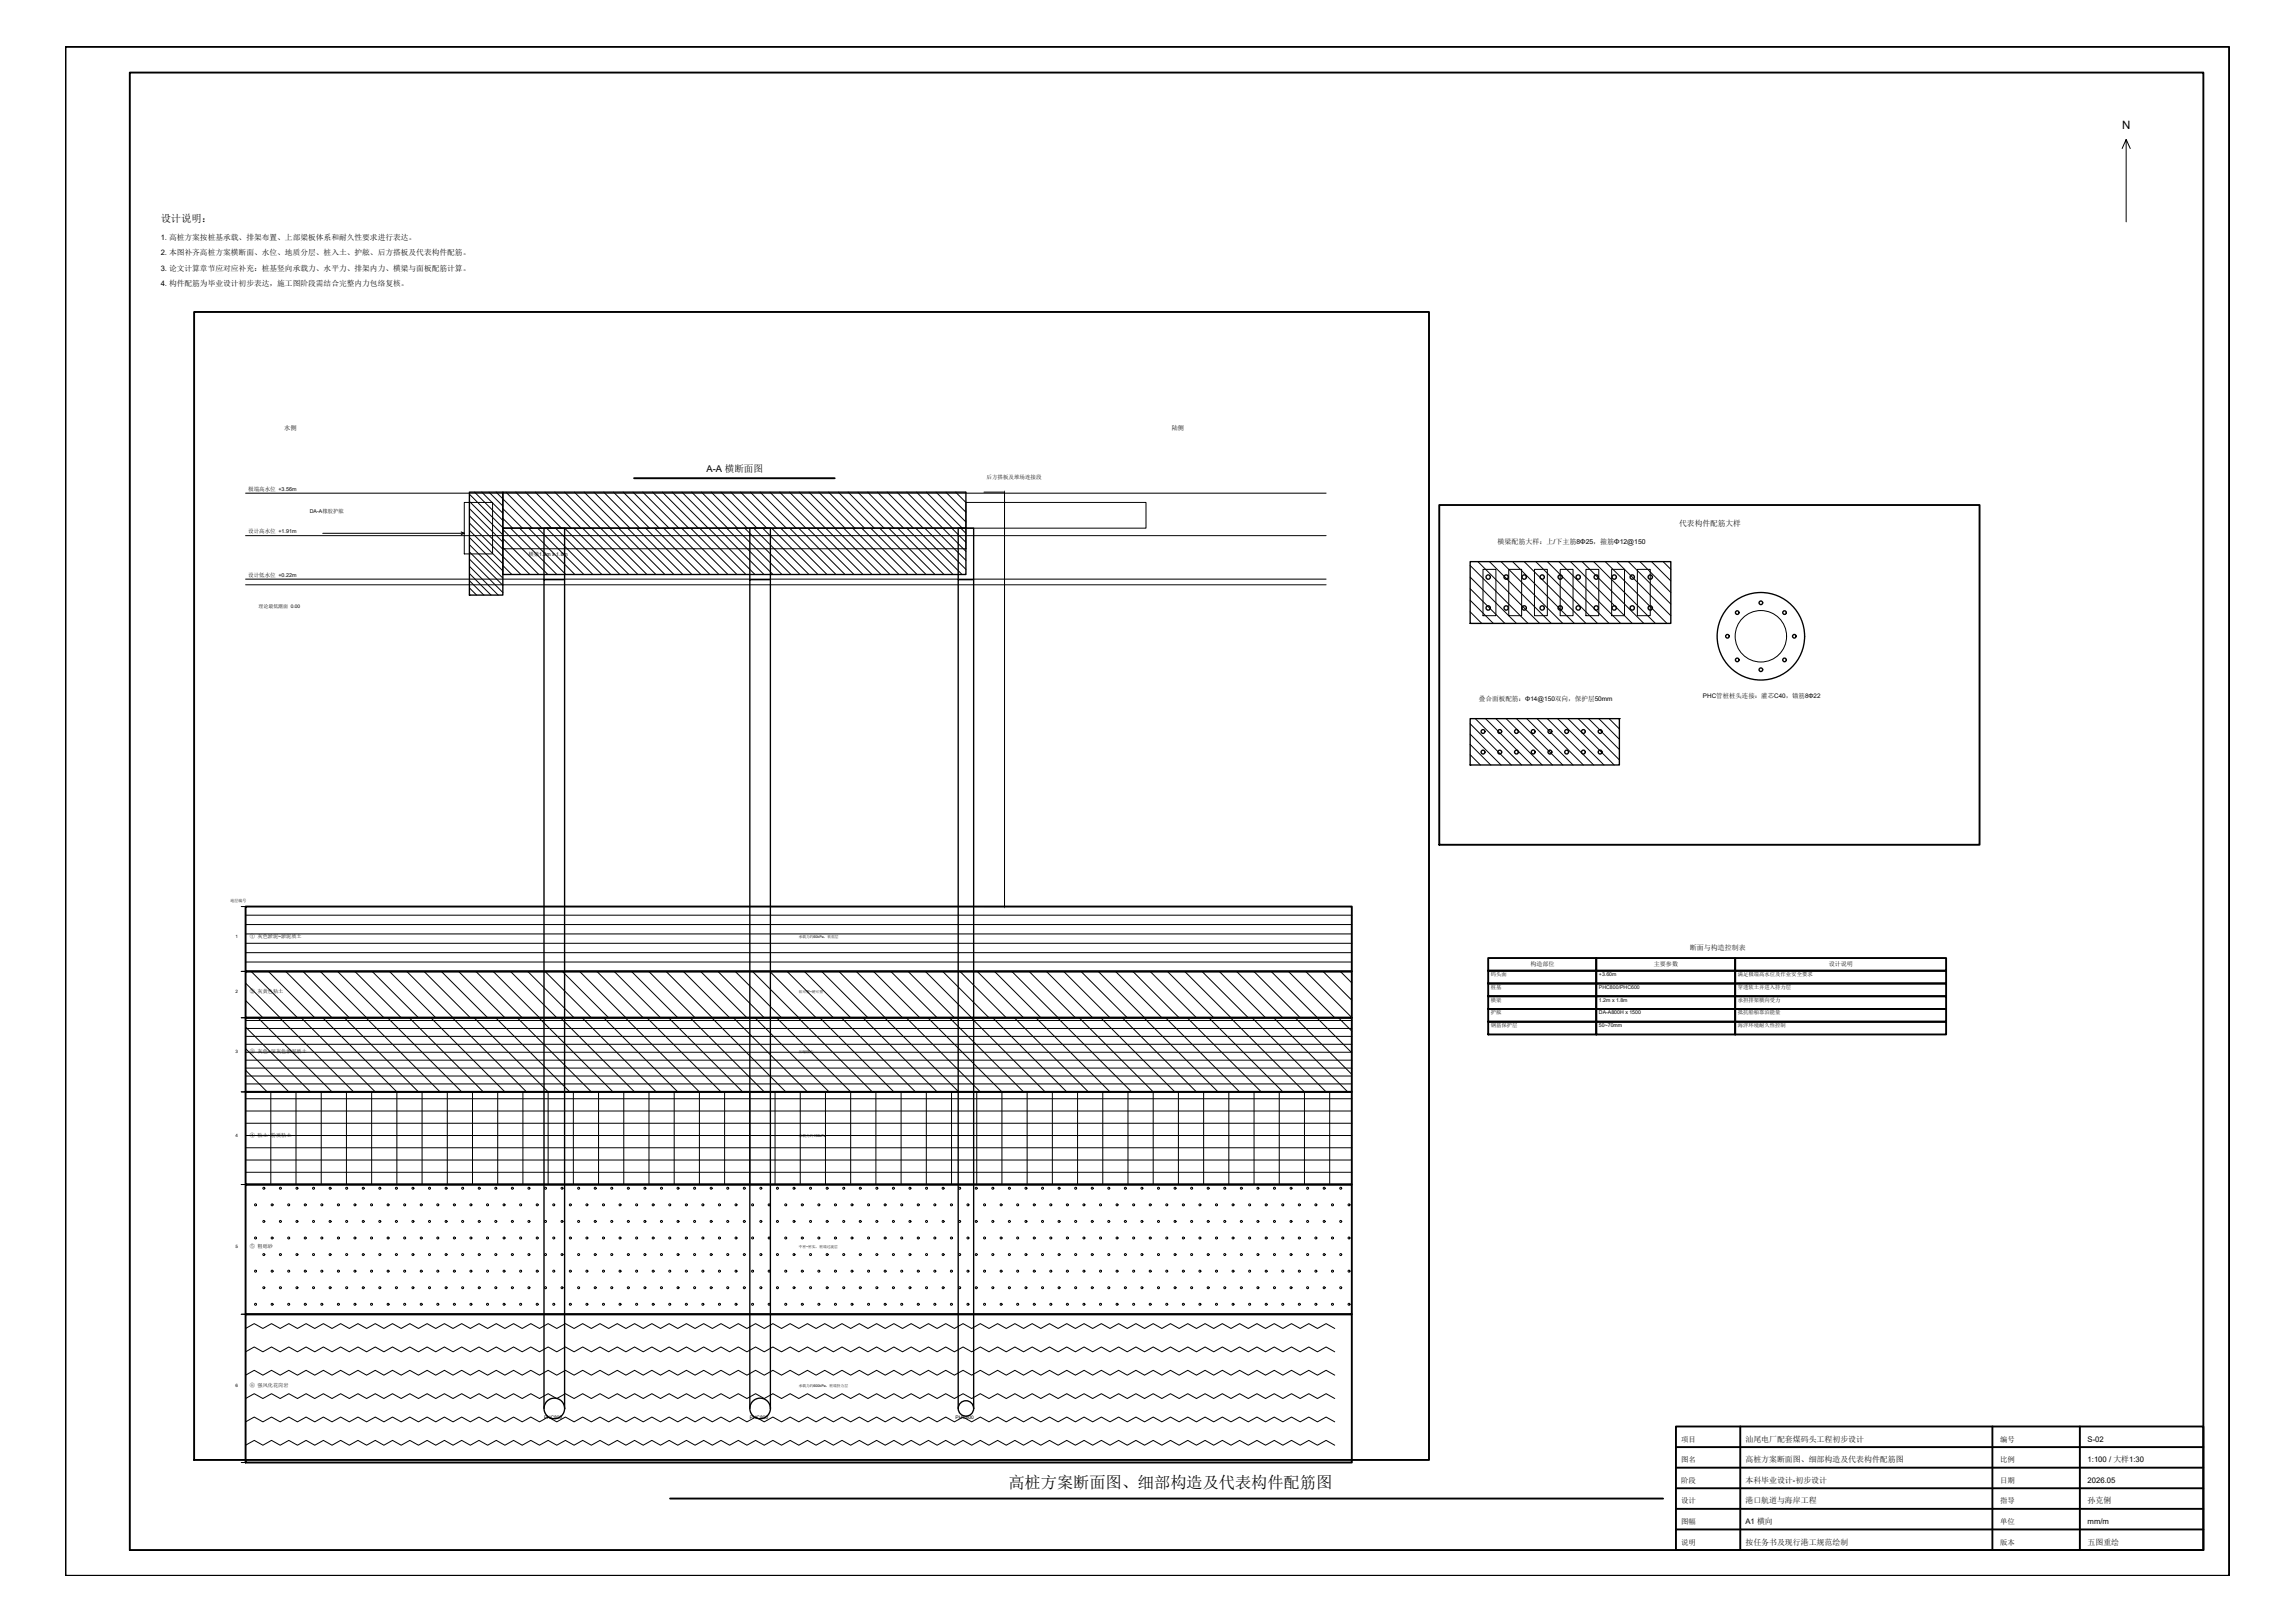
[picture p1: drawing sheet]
<svg xmlns="http://www.w3.org/2000/svg" width="841mm" height="594mm" viewBox="0 0 841 594" stroke-linecap="round" stroke-linejoin="round" font-family="sans-serif">
<defs><g id="words">
<text font-size="5.9" x="369.6" y="545.1">高桩方案断面图、细部构造及代表构件配筋图</text>
<text font-size="4.2" x="777.6" y="47.3">N</text>
<text font-size="3.8" x="58.9" y="81.3">设计说明：</text>
<text font-size="3.4" x="258.9" y="172.7">A-A 横断面图</text>
<g font-size="2.9">
<text x="639.6" y="528">汕尾电厂配套煤码头工程初步设计</text>
<text x="639.6" y="535.6">高桩方案断面图、细部构造及代表构件配筋图</text>
<text x="639.6" y="543.1">本科毕业设计-初步设计</text>
<text x="639.6" y="550.7">港口航道与海岸工程</text>
<text x="765" y="550.7">孙克俐</text>
<text x="639.6" y="565.7">按任务书及现行港工规范绘制</text>
<text x="765" y="565.7">五图重绘</text>
</g>
<g font-size="2.8">
<text x="58.9" y="87.9">1. 高桩方案按桩基承载、排架布置、上部梁板体系和耐久性要求进行表达。</text>
<text x="58.9" y="93.5">2. 本图补齐高桩方案横断面、水位、地质分层、桩入土、护舷、后方搭板及代表构件配筋。</text>
<text x="58.9" y="99.2">3. 论文计算章节应对应补充：桩基竖向承载力、水平力、排架内力、横梁与面板配筋计算。</text>
<text x="58.9" y="104.8">4. 构件配筋为毕业设计初步表达，施工图阶段需结合完整内力包络复核。</text>
<text x="615.4" y="192.5">代表构件配筋大样</text>
<text x="765" y="528">S-02</text>
<text x="765" y="535.6">1:100 / 大样1:30</text>
<text x="765" y="543.1">2026.05</text>
<text x="639.6" y="558.2">A1 横向</text>
<text x="765" y="558.2">mm/m</text>
</g>
<g font-size="2.7">
<text x="616.1" y="528">项目</text>
<text x="733" y="528">编号</text>
<text x="616.1" y="535.6">图名</text>
<text x="733" y="535.6">比例</text>
<text x="616.1" y="543.1">阶段</text>
<text x="733" y="543.1">日期</text>
<text x="616.1" y="550.7">设计</text>
<text x="733" y="550.7">指导</text>
<text x="616.1" y="558.2">图幅</text>
<text x="733" y="558.2">单位</text>
<text x="616.1" y="565.7">说明</text>
<text x="733" y="565.7">版本</text>
</g>
<g font-size="2.6">
<text x="548.8" y="199.1">横梁配筋大样：上/下主筋8Φ25，箍筋Φ12@150</text>
<text x="619.3" y="347.8">断面与构造控制表</text>
</g>
<text font-size="2.4" x="541.9" y="256.6">叠合面板配筋：Φ14@150双向，保护层50mm</text>
<g font-size="2.3">
<text x="104.1" y="157.6">水侧</text>
<text x="429.4" y="157.6">陆侧</text>
<text x="624.1" y="255.7">PHC管桩桩头连接：灌芯C40，锚筋8Φ22</text>
</g>
<g font-size="2.2">
<text x="560.8" y="353.7">构造部位</text>
<text x="606.1" y="353.7">主要参数</text>
<text x="670.2" y="353.7">设计说明</text>
</g>
<g font-size="2">
<text x="90.9" y="179.7">极端高水位 +3.56m</text>
<text x="361.5" y="175.5">后方搭板及堆场连接段</text>
<text x="90.9" y="195.2">设计高水位 +1.91m</text>
<text x="193.7" y="203.8">横梁1.2m x 1.8m</text>
<text x="90.9" y="211.2">设计低水位 +0.22m</text>
<text x="546.4" y="357.5">码头面</text>
<text x="636.9" y="357.5">满足极端高水位及作业安全要求</text>
<text x="546.4" y="362.2">桩基</text>
<text x="636.9" y="362.2">穿透软土并进入持力层</text>
<text x="546.4" y="366.8">横梁</text>
<text x="546.4" y="371.5">护舷</text>
<text x="636.9" y="366.8">承担排架横向受力</text>
<text x="636.9" y="371.5">抵抗船舶靠泊能量</text>
<text x="546.4" y="376.2">钢筋保护层</text>
<text x="636.9" y="376.2">海洋环境耐久性控制</text>
</g>
<g font-size="1.9">
<text x="113.6" y="187.8">DA-A橡胶护舷</text>
<text x="91.6" y="343.4">① 灰色淤泥~淤泥质土</text>
<text x="586" y="357.5">+3.60m</text>
<text x="91.6" y="363.8">② 灰黄色粘土</text>
<text x="586" y="362.2">PHC800/PHC600</text>
<text x="586" y="366.8">1.2m x 1.8m</text>
<text x="586" y="371.5">DA-A800H x 1500</text>
<text x="586" y="376.2">50~70mm</text>
<text x="91.6" y="385.8">③ 灰色~深灰色淤泥质土</text>
<text x="91.6" y="416.4">④ 粘土~</text>
<text x="99.3" y="416.4">粉质粘土</text>
<text x="91.6" y="457.1">⑤ 粗砾砂</text>
<text x="91.6" y="508">⑧ 强风化花岗岩</text>
</g>
<g font-size="1.8">
<text x="94.7" y="222.7">理论最低潮面 0.00</text>
<text x="199.4" y="519.6">PHC800</text>
<text x="274.8" y="519.6">PHC800</text>
<text x="350.2" y="519.6">PHC600</text>
</g>
<g font-size="1.7">
<text x="86.3" y="343.4">1</text>
<text x="86.3" y="363.8">2</text>
<text x="86.3" y="385.8">3</text>
<text x="86.3" y="416.4">4</text>
<text x="86.3" y="457.1">5</text>
<text x="86.3" y="508">6</text>
</g>
<text font-size="1.5" x="84.5" y="330.3">地层编号</text>
<g font-size="1.4">
<text x="292.7" y="343.4">承载力约60kPa，软弱层</text>
<text x="292.7" y="363.8">软可塑~硬可塑</text>
<text x="292.7" y="385.8">压缩性大</text>
<text x="292.7" y="416.4">承载力约150kPa</text>
<text x="292.7" y="457.1">中密~密实，桩端过渡层</text>
<text x="292.7" y="508">承载力约600kPa，桩端持力层</text>
</g>
</g></defs>
<!-- layer: 0_FRAME -->
<g fill="none" stroke="#000" stroke-width=".7">
<path d="M24 17.2h792.9v559.9h-792.9zM47.6 26.6h759.8v541.1h-759.8zM71.1 114.3h452.6v420.4h-452.6zM232.4 175.2h73.5M527.4 185h198v124.4h-198zM90 332h405.4v23.8h-405.4zM90 355.8h405.4v17h-405.4zM545.4 350.9h39.5v4.7h-39.5zM545.4 355.6h39.5v4.6h-39.5zM584.9 350.9h51v4.7h-51zM584.9 355.6h51v4.6h-51zM635.9 350.9h77.3v4.7h-77.3z"/>
<path d="M635.9 355.6h77.3v4.6h-77.3zM90 372.8h405.4v27.1h-405.4zM545.4 360.2h39.5v4.7h-39.5zM545.4 364.9h39.5v4.7h-39.5zM545.4 369.6h39.5v4.6h-39.5zM545.4 374.2h39.5v4.7h-39.5zM584.9 360.2h51v4.7h-51zM584.9 364.9h51v4.7h-51zM584.9 369.6h51v4.6h-51zM584.9 374.2h51v4.7h-51zM635.9 360.2h77.3v4.7h-77.3zM635.9 364.9h77.3v4.7h-77.3z"/>
<path d="M635.9 369.6h77.3v4.6h-77.3zM635.9 374.2h77.3v4.7h-77.3zM90 399.9h405.4v33.9h-405.4zM90 433.8h405.4v47.6h-405.4zM90 481.4h405.4v54.3h-405.4zM614.2 522.5h193.2v45.2h-193.2zM614.2 537.6h193.2M614.2 530h193.2M637.7 522.5v45.2M730.1 522.5v45.2M762.2 522.5v45.2M245.6 548.9h363.9"/>
<path d="M614.2 552.6h193.2M614.2 545.1h193.2M614.2 560.2h193.2"/>
</g>
<!-- layer: 5_DIM -->
<g fill="none" stroke="#000" stroke-width=".37">
<path d="M777.7 54.4l1.5-3.3v30.2M779.2 51.1l1.4 3.3M169 194.8l1.1 .5h-51.8M170.1 195.3l-1.1 .5M184.3 193.5v7.5M354 193.5v7.5M360.6 180.2h7.5M368.1 180.3v151.7h-7.5M90 214.2h396M184.3 201h169.6M88.4 332h1.6M88.4 355.8h1.6"/>
<path d="M88.4 372.8h1.6M88.4 399.9h1.6M88.4 433.8h1.6M88.4 481.4h1.6M88.4 535.7h1.6"/>
</g>
<!-- layer: 4_HATCH -->
<g fill="none" stroke="#000" stroke-width=".37">
<path d="M172 199.5l12.3 12.2M172 196.8l12.3 12.3M172 194.2l12.3 12.3M172 191.6l18.9 18.8M172 188.9l12.3 12.3M172 186.3l12.3 12.2M172 183.6l12.3 12.3M172 181l12.3 12.3M173.9 180.2l10.4 10.4M176.5 180.2l7.8 7.8M179.2 180.2l5.1 5.1M181.8 180.2l13.2 13.2"/>
<path d="M184.3 193.4h.1M184.3 189.9l3.6 3.5M184.3 186.3l7.1 7.1M184.3 197.2l13.2 13.2M184.3 193.9l16.5 16.5M185.4 180.2l13.2 13.2M187.1 193.4l17 17M189 180.2l13.2 13.2M190.4 193.4l17 17M192.6 180.2l13.2 13.2M193.7 193.4l17 17M196.1 180.2l13.3 13.2"/>
<path d="M197 193.4l17 17M199.7 180.2l13.2 13.2M200.3 193.4l17 17M203.3 180.2l13.2 13.2M203.6 193.4l17 17M206.9 180.2l30.2 30.2M206.9 193.4l17 17M210.2 193.4l17 17M210.5 180.2l13.2 13.2M213.5 193.4l17 17M214.1 180.2l13.2 13.2M216.8 193.4l17 17"/>
<path d="M217.6 180.2l13.3 13.2M221.2 180.2l13.2 13.2M223.4 193.4l17 17M224.8 180.2l13.2 13.2M226.7 193.4l17 17M228.4 180.2l13.2 13.2M230 193.4l17 17M232 180.2l13.2 13.2M233.3 193.4l17 17M235.6 180.2l13.2 13.2M236.6 193.4l17 17M239.1 180.2l13.2 13.2"/>
<path d="M239.9 193.4l17 17M242.7 180.2l13.2 13.2M243.2 193.4l17 17M246.3 180.2l13.2 13.2M246.5 193.4l17 17M249.8 193.4l17 17M249.9 180.2l13.2 13.2M253.1 193.4l17 17M253.5 180.2l13.2 13.2M256.4 193.4l17 17M257.1 180.2l13.2 13.2M259.7 193.4l17 17"/>
<path d="M260.6 180.2l13.2 13.2M263 193.4l17 17M264.2 180.2l13.2 13.2M266.3 193.4l17 17M267.8 180.2l13.2 13.2M269.6 193.4l17 17M271.4 180.2l13.2 13.2M272.9 193.4l17 17M275 180.2l13.2 13.2M276.2 193.4l17 17M278.5 180.2l13.2 13.2M279.5 193.4l17 17"/>
<path d="M282.1 180.2l13.2 13.2M282.8 193.4l17 17M285.7 180.2l13.2 13.2M286.1 193.4l17 17M289.3 180.2l13.2 13.2M289.4 193.4l17 17M292.7 193.4l17 17M292.9 180.2l13.2 13.2M296 193.4l17 17M296.5 180.2l13.2 13.2M299.3 193.4l17 17M300 180.2l13.2 13.2"/>
<path d="M302.6 193.4l17 17M303.6 180.2l13.2 13.2M305.9 193.4l17 17M307.2 180.2l13.2 13.2M309.2 193.4l17 17M310.8 180.2l13.2 13.2M312.5 193.4l17 17M314.4 180.2l13.2 13.2M315.8 193.4l17 17M318 180.2l13.2 13.2M319.1 193.4l17 17M321.5 180.2l13.2 13.2"/>
<path d="M322.4 193.4l17 17M325.1 180.2l13.2 13.2M325.7 193.4l17 17M328.7 180.2l13.2 13.2M329 193.4l17 17M332.3 180.2l21.7 21.7M332.3 193.4l17 17M335.6 193.4l17 17M335.9 180.2l13.2 13.2M338.9 193.4l15.1 15.1M339.5 180.2l13.2 13.2M342.2 193.4l11.8 11.8"/>
<path d="M343 180.2l11 11M346.6 180.2l7.4 7.4M348.8 193.4l5.2 5.2M350.2 180.2l3.8 3.8M352.1 193.4l1.9 1.9M353.8 180.2l.2 .2M172 218h.1M172 215.3l2.7 2.7M172 212.7l5.3 5.3M172 210l7.9 8M172 207.4l10.6 10.6M172 204.8l12.3 12.2"/>
<path d="M172 202.1l12.3 12.3M184.3 210.4h.1M184.3 207.1l3.3 3.3M184.3 200.5l9.9 9.9M538.8 219.9l8.4 8.4M538.8 215.6l12.7 12.7M538.8 211.4l16.9 16.9M538.8 207.1l21.2 21.2M541.6 205.7l22.6 22.6M545.8 205.7l22.6 22.6M550.1 205.7l22.6 22.6M554.3 205.7l22.6 22.6"/>
<path d="M558.6 205.7l22.6 22.6M562.8 205.7l22.6 22.6M567 205.7l22.7 22.6M571.3 205.7l22.6 22.6M575.5 205.7l22.6 22.6M579.8 205.7l22.6 22.6M584 205.7l22.6 22.6M588.2 205.7l22.7 22.6M592.5 205.7l19.8 19.8M596.7 205.7l15.6 15.6M601 205.7l11.3 11.3M605.2 205.7l7.1 7.1"/>
<path d="M609.5 205.7l2.8 2.8M538.8 228.3h.1M538.8 224.1l4.2 4.2M538.8 276.4l3.7 3.8M538.8 272.6l7.5 7.6M538.8 268.9l11.3 11.3M538.8 265.1l15 15.1M540.6 263.2l17 17M544.4 263.2l17 17M548.2 263.2l16.9 17M551.9 263.2l17 17M555.7 263.2l17 17"/>
<path d="M559.5 263.2l17 17M563.3 263.2l16.9 17M567 263.2l17 17M570.8 263.2l17 17M574.6 263.2l16.9 17M578.3 263.2l15.1 15.1M582.1 263.2l11.3 11.3M585.9 263.2l7.5 7.6M589.7 263.2l3.7 3.8M593.4 263.2h.1M538.8 280.2h.1M90 338.6h405.4"/>
<path d="M90 335.2h405.4M90 352.4h405.4M90 348.9h405.4M90 345.5h405.4M90 342.1h405.4M92 355.8l17 17M98.4 355.8l16.9 17M104.7 355.8l17 17M111 355.8l17 17M117.4 355.8l16.9 17M123.7 355.8l17 17M130 355.8l17 17"/>
<path d="M136.4 355.8l16.9 17M142.7 355.8l17 17M149.1 355.8l16.9 17M155.4 355.8l17 17M161.7 355.8l17 17M168.1 355.8l16.9 17M174.4 355.8l17 17M180.7 355.8l17 17M187.1 355.8l16.9 17M193.4 355.8l17 17M199.7 355.8l17 17M206.1 355.8l16.9 17"/>
<path d="M212.4 355.8l17 17M218.7 355.8l17 17M225.1 355.8l16.9 17M231.4 355.8l17 17M237.8 355.8l16.9 17M244.1 355.8l17 17M250.4 355.8l17 17M256.7 355.8l17 17M263.1 355.8l17 17M269.4 355.8l17 17M275.8 355.8l16.9 17M282.1 355.8l17 17"/>
<path d="M288.4 355.8l17 17M294.8 355.8l16.9 17M301.1 355.8l17 17M307.4 355.8l17 17M313.8 355.8l16.9 17M320.1 355.8l17 17M326.4 355.8l17 17M332.8 355.8l16.9 17M339.1 355.8l17 17M345.4 355.8l17 17M351.8 355.8l17 17M358.1 355.8l17 17"/>
<path d="M364.5 355.8l16.9 17M370.8 355.8l17 17M377.1 355.8l17 17M383.5 355.8l16.9 17M389.8 355.8l17 17M396.1 355.8l17 17M402.5 355.8l16.9 17M408.8 355.8l17 17M415.1 355.8l17 17M421.5 355.8l16.9 17M427.8 355.8l17 17M434.1 355.8l17 17"/>
<path d="M440.5 355.8l17 17M446.8 355.8l17 17M453.2 355.8l16.9 17M459.5 355.8l17 17M465.8 355.8l17 17M472.2 355.8l16.9 17M478.5 355.8l16.9 16.9M484.8 355.8l10.6 10.5M491.2 355.8l4.2 4.2M90 372.8h.1M90 366.4l6.3 6.4M90 360.1l12.7 12.7"/>
<path d="M90 379.6h405.4M90 376.7h405.4M90 373.8h405.4M90 376.2l23.8 23.7M94.5 372.8l27.2 27.1M102.4 372.8l27.2 27.1M110.4 372.8l27.1 27.1M118.3 372.8l27.1 27.1v33.9M126.2 372.8l27.1 27.1M134.1 372.8l27.2 27.1M142 372.8l27.2 27.1M150 372.8l27.1 27.1"/>
<path d="M157.9 372.8l27.1 27.1M165.8 372.8l27.2 27.1M173.7 372.8l27.2 27.1v33.9M181.6 372.8l27.2 27.1M189.6 372.8l27.1 27.1M197.5 372.8l27.1 27.1M205.4 372.8l27.1 27.1M213.3 372.8l27.2 27.1M221.2 372.8l27.2 27.1M229.1 372.8l27.2 27.1v33.9M237.1 372.8l27.1 27.1M245 372.8l27.1 27.1"/>
<path d="M252.9 372.8l27.2 27.1M260.8 372.8l27.2 27.1M268.7 372.8l27.2 27.1M276.7 372.8l27.1 27.1M284.6 372.8l27.1 27.1v33.9M292.5 372.8l27.2 27.1M300.4 372.8l27.2 27.1M308.3 372.8l27.2 27.1M316.3 372.8l27.1 27.1M324.2 372.8l27.1 27.1M332.1 372.8l27.1 27.1M340 372.8l27.2 27.1v33.9"/>
<path d="M347.9 372.8l27.2 27.1M355.9 372.8l27.1 27.1M363.8 372.8l27.1 27.1M371.7 372.8l27.2 27.1M379.6 372.8l27.2 27.1M387.5 372.8l27.2 27.1M395.5 372.8l27.1 27.1v33.9M403.4 372.8l27.1 27.1M411.3 372.8l27.1 27.1M419.2 372.8l27.2 27.1M427.1 372.8l27.2 27.1M435 372.8l27.2 27.1"/>
<path d="M443 372.8l27.1 27.1M450.9 372.8l27.1 27.1v33.9M458.8 372.8l27.2 27.1M466.7 372.8l27.2 27.1M474.6 372.8l20.8 20.7M482.6 372.8l12.8 12.8M490.5 372.8l4.9 4.9M90 399.9h.1M90 397h405.4M90 394.1h405.4M90 391.2h405.4M90 388.3h405.4"/>
<path d="M90 385.4h405.4M90 382.5h405.4M90 392l7.9 7.9M90 384.1l15.8 15.8M99.2 399.9v33.9M108.5 399.9v33.9M117.7 399.9v33.9M127 399.9v33.9M136.2 399.9v33.9M154.7 399.9v33.9M163.9 399.9v33.9M173.2 399.9v33.9"/>
<path d="M182.4 399.9v33.9M191.6 399.9v33.9M210.1 399.9v33.9M219.3 399.9v33.9M228.6 399.9v33.9M237.8 399.9v33.9M247.1 399.9v33.9M265.5 399.9v33.9M274.8 399.9v33.9M284 399.9v33.9M293.3 399.9v33.9M302.5 399.9v33.9"/>
<path d="M321 399.9v33.9M330.2 399.9v33.9M339.5 399.9v33.9M348.7 399.9v33.9M357.9 399.9v33.9M376.4 399.9v33.9M385.6 399.9v33.9M394.9 399.9v33.9M404.1 399.9v33.9M413.4 399.9v33.9M431.8 399.9v33.9M441.1 399.9v33.9"/>
<path d="M450.3 399.9v33.9M459.6 399.9v33.9M468.8 399.9v33.9M487.3 399.9v33.9M90 415.9h405.4M90 411.4h405.4M90 406.9h405.4M90 402.4h405.4M90 429.4h405.4M90 424.9h405.4M90 420.4h405.4M90 495.1l3.2-1.8 3.1 1.8 3.2-1.8 3.2 1.8 3.1-1.8 3.2 1.8 3.2-1.8 3.1 1.8 3.2-1.8 3.2 1.8 3.1-1.8 3.2 1.8 3.2-1.8 3.1 1.8 3.2-1.8 3.2 1.8 3.1-1.8 3.2 1.8 3.2-1.8 3.1 1.8 3.2-1.8 3.2 1.8 3.2-1.8 3.1 1.8 3.2-1.8 3.2 1.8 3.1-1.8 3.2 1.8 3.2-1.8 3.1 1.8 3.2-1.8 3.2 1.8 3.1-1.8 3.2 1.8 3.2-1.8 3.1 1.8 3.2-1.8 3.2 1.8 3.1-1.8 3.2 1.8 3.2-1.8 3.1 1.8 3.2-1.8 3.2 1.8 3.1-1.8 3.2 1.8 3.2-1.8 3.1 1.8 3.2-1.8 3.2 1.8 3.2-1.8 3.1 1.8 3.2-1.8 3.2 1.8 3.1-1.8 3.2 1.8 3.2-1.8 3.1 1.8 3.2-1.8 3.2 1.8 3.1-1.8 3.2 1.8 3.2-1.8 3.1 1.8 3.2-1.8 3.2 1.8 3.1-1.8 3.2 1.8 3.2-1.8 3.1 1.8 3.2-1.8 3.2 1.8 3.1-1.8 3.2 1.8 3.2-1.8 3.1 1.8 3.2-1.8 3.2 1.8 3.1-1.8 3.2 1.8 3.2-1.8 3.1 1.8 3.2-1.8 3.2 1.8 3.1-1.8 3.2 1.8 3.2-1.8 3.2 1.8 3.1-1.8 3.2 1.8 3.2-1.8 3.1 1.8 3.2-1.8 3.2 1.8 3.1-1.8 3.2 1.8 3.2-1.8 3.1 1.8 3.2-1.8 3.2 1.8 3.1-1.8 3.2 1.8 3.2-1.8 3.1 1.8 3.2-1.8 3.2 1.8 3.1-1.8 3.2 1.8 3.2-1.8 3.1 1.8 3.2-1.8 3.2 1.8 3.1-1.8 3.2 1.8 3.2-1.8 3.2 1.8 3.1-1.8 3.2 1.8 3.2-1.8 3.1 1.8 3.2-1.8 3.2 1.8 3.1-1.8 3.2 1.8 3.2-1.8 3.1 1.8"/>
<path d="M90 486.6l3.2-1.8 3.1 1.8 3.2-1.8 3.2 1.8 3.1-1.8 3.2 1.8 3.2-1.8 3.1 1.8 3.2-1.8 3.2 1.8 3.1-1.8 3.2 1.8 3.2-1.8 3.1 1.8 3.2-1.8 3.2 1.8 3.1-1.8 3.2 1.8 3.2-1.8 3.1 1.8 3.2-1.8 3.2 1.8 3.2-1.8 3.1 1.8 3.2-1.8 3.2 1.8 3.1-1.8 3.2 1.8 3.2-1.8 3.1 1.8 3.2-1.8 3.2 1.8 3.1-1.8 3.2 1.8 3.2-1.8 3.1 1.8 3.2-1.8 3.2 1.8 3.1-1.8 3.2 1.8 3.2-1.8 3.1 1.8 3.2-1.8 3.2 1.8 3.1-1.8 3.2 1.8 3.2-1.8 3.1 1.8 3.2-1.8 3.2 1.8 3.2-1.8 3.1 1.8 3.2-1.8 3.2 1.8 3.1-1.8 3.2 1.8 3.2-1.8 3.1 1.8 3.2-1.8 3.2 1.8 3.1-1.8 3.2 1.8 3.2-1.8 3.1 1.8 3.2-1.8 3.2 1.8 3.1-1.8 3.2 1.8 3.2-1.8 3.1 1.8 3.2-1.8 3.2 1.8 3.1-1.8 3.2 1.8 3.2-1.8 3.1 1.8 3.2-1.8 3.2 1.8 3.1-1.8 3.2 1.8 3.2-1.8 3.1 1.8 3.2-1.8 3.2 1.8 3.1-1.8 3.2 1.8 3.2-1.8 3.2 1.8 3.1-1.8 3.2 1.8 3.2-1.8 3.1 1.8 3.2-1.8 3.2 1.8 3.1-1.8 3.2 1.8 3.2-1.8 3.1 1.8 3.2-1.8 3.2 1.8 3.1-1.8 3.2 1.8 3.2-1.8 3.1 1.8 3.2-1.8 3.2 1.8 3.1-1.8 3.2 1.8 3.2-1.8 3.1 1.8 3.2-1.8 3.2 1.8 3.1-1.8 3.2 1.8 3.2-1.8 3.2 1.8 3.1-1.8 3.2 1.8 3.2-1.8 3.1 1.8 3.2-1.8 3.2 1.8 3.1-1.8 3.2 1.8 3.2-1.8 3.1 1.8M90 512.2l3.2-1.7 3.1 1.7 3.2-1.7 3.2 1.7 3.1-1.7 3.2 1.7 3.2-1.7 3.1 1.7 3.2-1.7 3.2 1.7 3.1-1.7 3.2 1.7 3.2-1.7 3.1 1.7 3.2-1.7 3.2 1.7 3.1-1.7 3.2 1.7 3.2-1.7 3.1 1.7 3.2-1.7 3.2 1.7 3.2-1.7 3.1 1.7 3.2-1.7 3.2 1.7 3.1-1.7 3.2 1.7 3.2-1.7 3.1 1.7 3.2-1.7 3.2 1.7 3.1-1.7 3.2 1.7 3.2-1.7 3.1 1.7 3.2-1.7 3.2 1.7 3.1-1.7 3.2 1.7 3.2-1.7 3.1 1.7 3.2-1.7 3.2 1.7 3.1-1.7 3.2 1.7 3.2-1.7 3.1 1.7 3.2-1.7 3.2 1.7 3.2-1.7 3.1 1.7 3.2-1.7 3.2 1.7 3.1-1.7 3.2 1.7 3.2-1.7 3.1 1.7 3.2-1.7 3.2 1.7 3.1-1.7 3.2 1.7 3.2-1.7 3.1 1.7 3.2-1.7 3.2 1.7 3.1-1.7 3.2 1.7 3.2-1.7 3.1 1.7 3.2-1.7 3.2 1.7 3.1-1.7 3.2 1.7 3.2-1.7 3.1 1.7 3.2-1.7 3.2 1.7 3.1-1.7 3.2 1.7 3.2-1.7 3.1 1.7 3.2-1.7 3.2 1.7 3.1-1.7 3.2 1.7 3.2-1.7 3.2 1.7 3.1-1.7 3.2 1.7 3.2-1.7 3.1 1.7 3.2-1.7 3.2 1.7 3.1-1.7 3.2 1.7 3.2-1.7 3.1 1.7 3.2-1.7 3.2 1.7 3.1-1.7 3.2 1.7 3.2-1.7 3.1 1.7 3.2-1.7 3.2 1.7 3.1-1.7 3.2 1.7 3.2-1.7 3.1 1.7 3.2-1.7 3.2 1.7 3.1-1.7 3.2 1.7 3.2-1.7 3.2 1.7 3.1-1.7 3.2 1.7 3.2-1.7 3.1 1.7 3.2-1.7 3.2 1.7 3.1-1.7 3.2 1.7 3.2-1.7 3.1 1.7M90 503.7l3.2-1.8 3.1 1.8 3.2-1.8 3.2 1.8 3.1-1.8 3.2 1.8 3.2-1.8 3.1 1.8 3.2-1.8 3.2 1.8 3.1-1.8 3.2 1.8 3.2-1.8 3.1 1.8 3.2-1.8 3.2 1.8 3.1-1.8 3.2 1.8 3.2-1.8 3.1 1.8 3.2-1.8 3.2 1.8 3.2-1.8 3.1 1.8 3.2-1.8 3.2 1.8 3.1-1.8 3.2 1.8 3.2-1.8 3.1 1.8 3.2-1.8 3.2 1.8 3.1-1.8 3.2 1.8 3.2-1.8 3.1 1.8 3.2-1.8 3.2 1.8 3.1-1.8 3.2 1.8 3.2-1.8 3.1 1.8 3.2-1.8 3.2 1.8 3.1-1.8 3.2 1.8 3.2-1.8 3.1 1.8 3.2-1.8 3.2 1.8 3.2-1.8 3.1 1.8 3.2-1.8 3.2 1.8 3.1-1.8 3.2 1.8 3.2-1.8 3.1 1.8 3.2-1.8 3.2 1.8 3.1-1.8 3.2 1.8 3.2-1.8 3.1 1.8 3.2-1.8 3.2 1.8 3.1-1.8 3.2 1.8 3.2-1.8 3.1 1.8 3.2-1.8 3.2 1.8 3.1-1.8 3.2 1.8 3.2-1.8 3.1 1.8 3.2-1.8 3.2 1.8 3.1-1.8 3.2 1.8 3.2-1.8 3.1 1.8 3.2-1.8 3.2 1.8 3.1-1.8 3.2 1.8 3.2-1.8 3.2 1.8 3.1-1.8 3.2 1.8 3.2-1.8 3.1 1.8 3.2-1.8 3.2 1.8 3.1-1.8 3.2 1.8 3.2-1.8 3.1 1.8 3.2-1.8 3.2 1.8 3.1-1.8 3.2 1.8 3.2-1.8 3.1 1.8 3.2-1.8 3.2 1.8 3.1-1.8 3.2 1.8 3.2-1.8 3.1 1.8 3.2-1.8 3.2 1.8 3.1-1.8 3.2 1.8 3.2-1.8 3.2 1.8 3.1-1.8 3.2 1.8 3.2-1.8 3.1 1.8 3.2-1.8 3.2 1.8 3.1-1.8 3.2 1.8 3.2-1.8 3.1 1.8M90 529.3l3.2-1.7 3.1 1.7 3.2-1.7 3.2 1.7 3.1-1.7 3.2 1.7 3.2-1.7 3.1 1.7 3.2-1.7 3.2 1.7 3.1-1.7 3.2 1.7 3.2-1.7 3.1 1.7 3.2-1.7 3.2 1.7 3.1-1.7 3.2 1.7 3.2-1.7 3.1 1.7 3.2-1.7 3.2 1.7 3.2-1.7 3.1 1.7 3.2-1.7 3.2 1.7 3.1-1.7 3.2 1.7 3.2-1.7 3.1 1.7 3.2-1.7 3.2 1.7 3.1-1.7 3.2 1.7 3.2-1.7 3.1 1.7 3.2-1.7 3.2 1.7 3.1-1.7 3.2 1.7 3.2-1.7 3.1 1.7 3.2-1.7 3.2 1.7 3.1-1.7 3.2 1.7 3.2-1.7 3.1 1.7 3.2-1.7 3.2 1.7 3.2-1.7 3.1 1.7 3.2-1.7 3.2 1.7 3.1-1.7 3.2 1.7 3.2-1.7 3.1 1.7 3.2-1.7 3.2 1.7 3.1-1.7 3.2 1.7 3.2-1.7 3.1 1.7 3.2-1.7 3.2 1.7 3.1-1.7 3.2 1.7 3.2-1.7 3.1 1.7 3.2-1.7 3.2 1.7 3.1-1.7 3.2 1.7 3.2-1.7 3.1 1.7 3.2-1.7 3.2 1.7 3.1-1.7 3.2 1.7 3.2-1.7 3.1 1.7 3.2-1.7 3.2 1.7 3.1-1.7 3.2 1.7 3.2-1.7 3.2 1.7 3.1-1.7 3.2 1.7 3.2-1.7 3.1 1.7 3.2-1.7 3.2 1.7 3.1-1.7 3.2 1.7 3.2-1.7 3.1 1.7 3.2-1.7 3.2 1.7 3.1-1.7 3.2 1.7 3.2-1.7 3.1 1.7 3.2-1.7 3.2 1.7 3.1-1.7 3.2 1.7 3.2-1.7 3.1 1.7 3.2-1.7 3.2 1.7 3.1-1.7 3.2 1.7 3.2-1.7 3.2 1.7 3.1-1.7 3.2 1.7 3.2-1.7 3.1 1.7 3.2-1.7 3.2 1.7 3.1-1.7 3.2 1.7 3.2-1.7 3.1 1.7M90 520.8l3.2-1.8 3.1 1.8 3.2-1.8 3.2 1.8 3.1-1.8 3.2 1.8 3.2-1.8 3.1 1.8 3.2-1.8 3.2 1.8 3.1-1.8 3.2 1.8 3.2-1.8 3.1 1.8 3.2-1.8 3.2 1.8 3.1-1.8 3.2 1.8 3.2-1.8 3.1 1.8 3.2-1.8 3.2 1.8 3.2-1.8 3.1 1.8 3.2-1.8 3.2 1.8 3.1-1.8 3.2 1.8 3.2-1.8 3.1 1.8 3.2-1.8 3.2 1.8 3.1-1.8 3.2 1.8 3.2-1.8 3.1 1.8 3.2-1.8 3.2 1.8 3.1-1.8 3.2 1.8 3.2-1.8 3.1 1.8 3.2-1.8 3.2 1.8 3.1-1.8 3.2 1.8 3.2-1.8 3.1 1.8 3.2-1.8 3.2 1.8 3.2-1.8 3.1 1.8 3.2-1.8 3.2 1.8 3.1-1.8 3.2 1.8 3.2-1.8 3.1 1.8 3.2-1.8 3.2 1.8 3.1-1.8 3.2 1.8 3.2-1.8 3.1 1.8 3.2-1.8 3.2 1.8 3.1-1.8 3.2 1.8 3.2-1.8 3.1 1.8 3.2-1.8 3.2 1.8 3.1-1.8 3.2 1.8 3.2-1.8 3.1 1.8 3.2-1.8 3.2 1.8 3.1-1.8 3.2 1.8 3.2-1.8 3.1 1.8 3.2-1.8 3.2 1.8 3.1-1.8 3.2 1.8 3.2-1.8 3.2 1.8 3.1-1.8 3.2 1.8 3.2-1.8 3.1 1.8 3.2-1.8 3.2 1.8 3.1-1.8 3.2 1.8 3.2-1.8 3.1 1.8 3.2-1.8 3.2 1.8 3.1-1.8 3.2 1.8 3.2-1.8 3.1 1.8 3.2-1.8 3.2 1.8 3.1-1.8 3.2 1.8 3.2-1.8 3.1 1.8 3.2-1.8 3.2 1.8 3.1-1.8 3.2 1.8 3.2-1.8 3.2 1.8 3.1-1.8 3.2 1.8 3.2-1.8 3.1 1.8 3.2-1.8 3.2 1.8 3.1-1.8 3.2 1.8 3.2-1.8 3.1 1.8"/>
<circle cx="96.7" cy="435.2" r=".37"/>
<circle cx="102.8" cy="435.2" r=".37"/>
<circle cx="108.8" cy="435.2" r=".37"/>
<circle cx="114.9" cy="435.2" r=".37"/>
<circle cx="121" cy="435.2" r=".37"/>
<circle cx="127" cy="435.2" r=".37"/>
<circle cx="133.1" cy="435.2" r=".37"/>
<circle cx="139.2" cy="435.2" r=".37"/>
<circle cx="145.3" cy="435.2" r=".37"/>
<circle cx="151.3" cy="435.2" r=".37"/>
<circle cx="157.4" cy="435.2" r=".37"/>
<circle cx="163.5" cy="435.2" r=".37"/>
<circle cx="169.5" cy="435.2" r=".37"/>
<circle cx="175.6" cy="435.2" r=".37"/>
<circle cx="181.7" cy="435.2" r=".37"/>
<circle cx="187.8" cy="435.2" r=".37"/>
<circle cx="193.8" cy="435.2" r=".37"/>
<circle cx="199.9" cy="435.2" r=".37"/>
<circle cx="206" cy="435.2" r=".37"/>
<circle cx="212" cy="435.2" r=".37"/>
<circle cx="218.1" cy="435.2" r=".37"/>
<circle cx="224.2" cy="435.2" r=".37"/>
<circle cx="230.3" cy="435.2" r=".37"/>
<circle cx="236.3" cy="435.2" r=".37"/>
<circle cx="242.4" cy="435.2" r=".37"/>
<circle cx="248.5" cy="435.2" r=".37"/>
<circle cx="254.5" cy="435.2" r=".37"/>
<circle cx="260.6" cy="435.2" r=".37"/>
<circle cx="266.7" cy="435.2" r=".37"/>
<circle cx="272.8" cy="435.2" r=".37"/>
<circle cx="278.8" cy="435.2" r=".37"/>
<circle cx="284.9" cy="435.2" r=".37"/>
<circle cx="291" cy="435.2" r=".37"/>
<circle cx="297" cy="435.2" r=".37"/>
<circle cx="303.1" cy="435.2" r=".37"/>
<circle cx="309.2" cy="435.2" r=".37"/>
<circle cx="315.2" cy="435.2" r=".37"/>
<circle cx="321.3" cy="435.2" r=".37"/>
<circle cx="327.4" cy="435.2" r=".37"/>
<circle cx="333.5" cy="435.2" r=".37"/>
<circle cx="339.5" cy="435.2" r=".37"/>
<circle cx="345.6" cy="435.2" r=".37"/>
<circle cx="351.7" cy="435.2" r=".37"/>
<circle cx="357.8" cy="435.2" r=".37"/>
<circle cx="363.8" cy="435.2" r=".37"/>
<circle cx="369.9" cy="435.2" r=".37"/>
<circle cx="376" cy="435.2" r=".37"/>
<circle cx="382" cy="435.2" r=".37"/>
<circle cx="388.1" cy="435.2" r=".37"/>
<circle cx="394.2" cy="435.2" r=".37"/>
<circle cx="400.3" cy="435.2" r=".37"/>
<circle cx="406.3" cy="435.2" r=".37"/>
<circle cx="412.4" cy="435.2" r=".37"/>
<circle cx="418.5" cy="435.2" r=".37"/>
<circle cx="424.5" cy="435.2" r=".37"/>
<circle cx="430.6" cy="435.2" r=".37"/>
<circle cx="436.7" cy="435.2" r=".37"/>
<circle cx="442.7" cy="435.2" r=".37"/>
<circle cx="448.8" cy="435.2" r=".37"/>
<circle cx="454.9" cy="435.2" r=".37"/>
<circle cx="461" cy="435.2" r=".37"/>
<circle cx="467" cy="435.2" r=".37"/>
<circle cx="473.1" cy="435.2" r=".37"/>
<circle cx="479.2" cy="435.2" r=".37"/>
<circle cx="485.2" cy="435.2" r=".37"/>
<circle cx="491.3" cy="435.2" r=".37"/>
<circle cx="93.6" cy="453.4" r=".37"/>
<circle cx="93.6" cy="441.3" r=".37"/>
<circle cx="96.7" cy="459.5" r=".37"/>
<circle cx="96.7" cy="447.4" r=".37"/>
<circle cx="99.7" cy="441.3" r=".37"/>
<circle cx="99.7" cy="453.4" r=".37"/>
<circle cx="102.8" cy="447.4" r=".37"/>
<circle cx="102.8" cy="459.5" r=".37"/>
<circle cx="105.8" cy="441.3" r=".37"/>
<circle cx="105.8" cy="453.4" r=".37"/>
<circle cx="108.8" cy="459.5" r=".37"/>
<circle cx="108.8" cy="447.4" r=".37"/>
<circle cx="111.9" cy="453.4" r=".37"/>
<circle cx="111.9" cy="441.3" r=".37"/>
<circle cx="114.9" cy="459.5" r=".37"/>
<circle cx="114.9" cy="447.4" r=".37"/>
<circle cx="117.9" cy="453.4" r=".37"/>
<circle cx="117.9" cy="441.3" r=".37"/>
<circle cx="121" cy="447.4" r=".37"/>
<circle cx="121" cy="459.5" r=".37"/>
<circle cx="124" cy="441.3" r=".37"/>
<circle cx="124" cy="453.4" r=".37"/>
<circle cx="127" cy="447.4" r=".37"/>
<circle cx="127" cy="459.5" r=".37"/>
<circle cx="130.1" cy="441.3" r=".37"/>
<circle cx="130.1" cy="453.4" r=".37"/>
<circle cx="133.1" cy="459.5" r=".37"/>
<circle cx="133.1" cy="447.4" r=".37"/>
<circle cx="136.1" cy="441.3" r=".37"/>
<circle cx="136.1" cy="453.4" r=".37"/>
<circle cx="139.2" cy="459.5" r=".37"/>
<circle cx="139.2" cy="447.4" r=".37"/>
<circle cx="142.2" cy="453.4" r=".37"/>
<circle cx="142.2" cy="441.3" r=".37"/>
<circle cx="145.3" cy="459.5" r=".37"/>
<circle cx="145.3" cy="447.4" r=".37"/>
<circle cx="148.3" cy="441.3" r=".37"/>
<circle cx="148.3" cy="453.4" r=".37"/>
<circle cx="151.3" cy="459.5" r=".37"/>
<circle cx="151.3" cy="447.4" r=".37"/>
<circle cx="154.4" cy="441.3" r=".37"/>
<circle cx="154.4" cy="453.4" r=".37"/>
<circle cx="157.4" cy="459.5" r=".37"/>
<circle cx="157.4" cy="447.4" r=".37"/>
<circle cx="160.4" cy="453.4" r=".37"/>
<circle cx="160.4" cy="441.3" r=".37"/>
<circle cx="163.5" cy="459.5" r=".37"/>
<circle cx="163.5" cy="447.4" r=".37"/>
<circle cx="166.5" cy="441.3" r=".37"/>
<circle cx="166.5" cy="453.4" r=".37"/>
<circle cx="169.5" cy="459.5" r=".37"/>
<circle cx="169.5" cy="447.4" r=".37"/>
<circle cx="172.6" cy="441.3" r=".37"/>
<circle cx="172.6" cy="453.4" r=".37"/>
<circle cx="175.6" cy="459.5" r=".37"/>
<circle cx="175.6" cy="447.4" r=".37"/>
<circle cx="178.6" cy="453.4" r=".37"/>
<circle cx="178.6" cy="441.3" r=".37"/>
<circle cx="181.7" cy="459.5" r=".37"/>
<circle cx="181.7" cy="447.4" r=".37"/>
<circle cx="184.7" cy="441.3" r=".37"/>
<circle cx="184.7" cy="453.4" r=".37"/>
<circle cx="187.8" cy="459.5" r=".37"/>
<circle cx="187.8" cy="447.4" r=".37"/>
<circle cx="190.8" cy="441.3" r=".37"/>
<circle cx="190.8" cy="453.4" r=".37"/>
<circle cx="193.8" cy="447.4" r=".37"/>
<circle cx="193.8" cy="459.5" r=".37"/>
<circle cx="196.9" cy="441.3" r=".37"/>
<circle cx="196.9" cy="453.4" r=".37"/>
<circle cx="199.9" cy="459.5" r=".37"/>
<circle cx="199.9" cy="447.4" r=".37"/>
<circle cx="202.9" cy="441.3" r=".37"/>
<circle cx="202.9" cy="453.4" r=".37"/>
<circle cx="206" cy="447.4" r=".37"/>
<circle cx="206" cy="459.5" r=".37"/>
<circle cx="209" cy="441.3" r=".37"/>
<circle cx="209" cy="453.4" r=".37"/>
<circle cx="212" cy="459.5" r=".37"/>
<circle cx="212" cy="447.4" r=".37"/>
<circle cx="215.1" cy="441.3" r=".37"/>
<circle cx="215.1" cy="453.4" r=".37"/>
<circle cx="218.1" cy="459.5" r=".37"/>
<circle cx="218.1" cy="447.4" r=".37"/>
<circle cx="221.1" cy="441.3" r=".37"/>
<circle cx="221.1" cy="453.4" r=".37"/>
<circle cx="224.2" cy="459.5" r=".37"/>
<circle cx="224.2" cy="447.4" r=".37"/>
<circle cx="227.2" cy="441.3" r=".37"/>
<circle cx="227.2" cy="453.4" r=".37"/>
<circle cx="230.3" cy="447.4" r=".37"/>
<circle cx="230.3" cy="459.5" r=".37"/>
<circle cx="233.3" cy="441.3" r=".37"/>
<circle cx="233.3" cy="453.4" r=".37"/>
<circle cx="236.3" cy="459.5" r=".37"/>
<circle cx="236.3" cy="447.4" r=".37"/>
<circle cx="239.4" cy="453.4" r=".37"/>
<circle cx="239.4" cy="441.3" r=".37"/>
<circle cx="242.4" cy="459.5" r=".37"/>
<circle cx="242.4" cy="447.4" r=".37"/>
<circle cx="245.4" cy="441.3" r=".37"/>
<circle cx="245.4" cy="453.4" r=".37"/>
<circle cx="248.5" cy="447.4" r=".37"/>
<circle cx="248.5" cy="459.5" r=".37"/>
<circle cx="251.5" cy="441.3" r=".37"/>
<circle cx="251.5" cy="453.4" r=".37"/>
<circle cx="254.5" cy="459.5" r=".37"/>
<circle cx="254.5" cy="447.4" r=".37"/>
<circle cx="257.6" cy="441.3" r=".37"/>
<circle cx="257.6" cy="453.4" r=".37"/>
<circle cx="260.6" cy="459.5" r=".37"/>
<circle cx="260.6" cy="447.4" r=".37"/>
<circle cx="263.6" cy="441.3" r=".37"/>
<circle cx="263.6" cy="453.4" r=".37"/>
<circle cx="266.7" cy="447.4" r=".37"/>
<circle cx="266.7" cy="459.5" r=".37"/>
<circle cx="269.7" cy="441.3" r=".37"/>
<circle cx="269.7" cy="453.4" r=".37"/>
<circle cx="272.8" cy="447.4" r=".37"/>
<circle cx="272.8" cy="459.5" r=".37"/>
<circle cx="275.8" cy="453.4" r=".37"/>
<circle cx="275.8" cy="441.3" r=".37"/>
<circle cx="278.8" cy="447.4" r=".37"/>
<circle cx="278.8" cy="459.5" r=".37"/>
<circle cx="281.9" cy="453.4" r=".37"/>
<circle cx="281.9" cy="441.3" r=".37"/>
<circle cx="284.9" cy="459.5" r=".37"/>
<circle cx="284.9" cy="447.4" r=".37"/>
<circle cx="287.9" cy="441.3" r=".37"/>
<circle cx="287.9" cy="453.4" r=".37"/>
<circle cx="291" cy="459.5" r=".37"/>
<circle cx="291" cy="447.4" r=".37"/>
<circle cx="294" cy="441.3" r=".37"/>
<circle cx="294" cy="453.4" r=".37"/>
<circle cx="297" cy="459.5" r=".37"/>
<circle cx="297" cy="447.4" r=".37"/>
<circle cx="300.1" cy="441.3" r=".37"/>
<circle cx="300.1" cy="453.4" r=".37"/>
<circle cx="303.1" cy="459.5" r=".37"/>
<circle cx="303.1" cy="447.4" r=".37"/>
<circle cx="306.1" cy="441.3" r=".37"/>
<circle cx="306.1" cy="453.4" r=".37"/>
<circle cx="309.2" cy="447.4" r=".37"/>
<circle cx="309.2" cy="459.5" r=".37"/>
<circle cx="312.2" cy="441.3" r=".37"/>
<circle cx="312.2" cy="453.4" r=".37"/>
<circle cx="315.2" cy="459.5" r=".37"/>
<circle cx="315.2" cy="447.4" r=".37"/>
<circle cx="318.3" cy="441.3" r=".37"/>
<circle cx="318.3" cy="453.4" r=".37"/>
<circle cx="321.3" cy="459.5" r=".37"/>
<circle cx="321.3" cy="447.4" r=".37"/>
<circle cx="324.4" cy="441.3" r=".37"/>
<circle cx="324.4" cy="453.4" r=".37"/>
<circle cx="327.4" cy="447.4" r=".37"/>
<circle cx="327.4" cy="459.5" r=".37"/>
<circle cx="330.4" cy="453.4" r=".37"/>
<circle cx="330.4" cy="441.3" r=".37"/>
<circle cx="333.5" cy="459.5" r=".37"/>
<circle cx="333.5" cy="447.4" r=".37"/>
<circle cx="336.5" cy="453.4" r=".37"/>
<circle cx="336.5" cy="441.3" r=".37"/>
<circle cx="339.5" cy="447.4" r=".37"/>
<circle cx="339.5" cy="459.5" r=".37"/>
<circle cx="342.6" cy="453.4" r=".37"/>
<circle cx="342.6" cy="441.3" r=".37"/>
<circle cx="345.6" cy="447.4" r=".37"/>
<circle cx="345.6" cy="459.5" r=".37"/>
<circle cx="348.6" cy="441.3" r=".37"/>
<circle cx="348.6" cy="453.4" r=".37"/>
<circle cx="351.7" cy="447.4" r=".37"/>
<circle cx="351.7" cy="459.5" r=".37"/>
<circle cx="354.7" cy="453.4" r=".37"/>
<circle cx="354.7" cy="441.3" r=".37"/>
<circle cx="357.8" cy="459.5" r=".37"/>
<circle cx="357.8" cy="447.4" r=".37"/>
<circle cx="360.8" cy="453.4" r=".37"/>
<circle cx="360.8" cy="441.3" r=".37"/>
<circle cx="363.8" cy="447.4" r=".37"/>
<circle cx="363.8" cy="459.5" r=".37"/>
<circle cx="366.9" cy="441.3" r=".37"/>
<circle cx="366.9" cy="453.4" r=".37"/>
<circle cx="369.9" cy="459.5" r=".37"/>
<circle cx="369.9" cy="447.4" r=".37"/>
<circle cx="372.9" cy="441.3" r=".37"/>
<circle cx="372.9" cy="453.4" r=".37"/>
<circle cx="376" cy="459.5" r=".37"/>
<circle cx="376" cy="447.4" r=".37"/>
<circle cx="379" cy="453.4" r=".37"/>
<circle cx="379" cy="441.3" r=".37"/>
<circle cx="382" cy="459.5" r=".37"/>
<circle cx="382" cy="447.4" r=".37"/>
<circle cx="385.1" cy="441.3" r=".37"/>
<circle cx="385.1" cy="453.4" r=".37"/>
<circle cx="388.1" cy="447.4" r=".37"/>
<circle cx="388.1" cy="459.5" r=".37"/>
<circle cx="391.1" cy="441.3" r=".37"/>
<circle cx="391.1" cy="453.4" r=".37"/>
<circle cx="394.2" cy="459.5" r=".37"/>
<circle cx="394.2" cy="447.4" r=".37"/>
<circle cx="397.2" cy="441.3" r=".37"/>
<circle cx="397.2" cy="453.4" r=".37"/>
<circle cx="400.3" cy="459.5" r=".37"/>
<circle cx="400.3" cy="447.4" r=".37"/>
<circle cx="403.3" cy="441.3" r=".37"/>
<circle cx="403.3" cy="453.4" r=".37"/>
<circle cx="406.3" cy="447.4" r=".37"/>
<circle cx="406.3" cy="459.5" r=".37"/>
<circle cx="409.4" cy="453.4" r=".37"/>
<circle cx="409.4" cy="441.3" r=".37"/>
<circle cx="412.4" cy="459.5" r=".37"/>
<circle cx="412.4" cy="447.4" r=".37"/>
<circle cx="415.4" cy="441.3" r=".37"/>
<circle cx="415.4" cy="453.4" r=".37"/>
<circle cx="418.5" cy="447.4" r=".37"/>
<circle cx="418.5" cy="459.5" r=".37"/>
<circle cx="421.5" cy="453.4" r=".37"/>
<circle cx="421.5" cy="441.3" r=".37"/>
<circle cx="424.5" cy="459.5" r=".37"/>
<circle cx="424.5" cy="447.4" r=".37"/>
<circle cx="427.6" cy="441.3" r=".37"/>
<circle cx="427.6" cy="453.4" r=".37"/>
<circle cx="430.6" cy="459.5" r=".37"/>
<circle cx="430.6" cy="447.4" r=".37"/>
<circle cx="433.6" cy="441.3" r=".37"/>
<circle cx="433.6" cy="453.4" r=".37"/>
<circle cx="436.7" cy="459.5" r=".37"/>
<circle cx="436.7" cy="447.4" r=".37"/>
<circle cx="439.7" cy="453.4" r=".37"/>
<circle cx="439.7" cy="441.3" r=".37"/>
<circle cx="442.7" cy="459.5" r=".37"/>
<circle cx="442.7" cy="447.4" r=".37"/>
<circle cx="445.8" cy="453.4" r=".37"/>
<circle cx="445.8" cy="441.3" r=".37"/>
<circle cx="448.8" cy="459.5" r=".37"/>
<circle cx="448.8" cy="447.4" r=".37"/>
<circle cx="451.9" cy="441.3" r=".37"/>
<circle cx="451.9" cy="453.4" r=".37"/>
<circle cx="454.9" cy="459.5" r=".37"/>
<circle cx="454.9" cy="447.4" r=".37"/>
<circle cx="457.9" cy="453.4" r=".37"/>
<circle cx="457.9" cy="441.3" r=".37"/>
<circle cx="461" cy="459.5" r=".37"/>
<circle cx="461" cy="447.4" r=".37"/>
<circle cx="464" cy="453.4" r=".37"/>
<circle cx="464" cy="441.3" r=".37"/>
<circle cx="467" cy="459.5" r=".37"/>
<circle cx="467" cy="447.4" r=".37"/>
<circle cx="470.1" cy="453.4" r=".37"/>
<circle cx="470.1" cy="441.3" r=".37"/>
<circle cx="473.1" cy="459.5" r=".37"/>
<circle cx="473.1" cy="447.4" r=".37"/>
<circle cx="476.1" cy="441.3" r=".37"/>
<circle cx="476.1" cy="453.4" r=".37"/>
<circle cx="479.2" cy="459.5" r=".37"/>
<circle cx="479.2" cy="447.4" r=".37"/>
<circle cx="482.2" cy="453.4" r=".37"/>
<circle cx="482.2" cy="441.3" r=".37"/>
<circle cx="485.2" cy="447.4" r=".37"/>
<circle cx="485.2" cy="459.5" r=".37"/>
<circle cx="488.3" cy="453.4" r=".37"/>
<circle cx="488.3" cy="441.3" r=".37"/>
<circle cx="491.3" cy="459.5" r=".37"/>
<circle cx="491.3" cy="447.4" r=".37"/>
<circle cx="494.4" cy="441.3" r=".37"/>
<circle cx="494.4" cy="453.4" r=".37"/>
<circle cx="93.6" cy="465.6" r=".37"/>
<circle cx="93.6" cy="477.7" r=".37"/>
<circle cx="96.7" cy="471.6" r=".37"/>
<circle cx="99.7" cy="465.6" r=".37"/>
<circle cx="99.7" cy="477.7" r=".37"/>
<circle cx="102.8" cy="471.6" r=".37"/>
<circle cx="105.8" cy="465.6" r=".37"/>
<circle cx="105.8" cy="477.7" r=".37"/>
<circle cx="108.8" cy="471.6" r=".37"/>
<circle cx="111.9" cy="477.7" r=".37"/>
<circle cx="111.9" cy="465.6" r=".37"/>
<circle cx="114.9" cy="471.6" r=".37"/>
<circle cx="117.9" cy="465.6" r=".37"/>
<circle cx="117.9" cy="477.7" r=".37"/>
<circle cx="121" cy="471.6" r=".37"/>
<circle cx="124" cy="465.6" r=".37"/>
<circle cx="124" cy="477.7" r=".37"/>
<circle cx="127" cy="471.6" r=".37"/>
<circle cx="130.1" cy="465.6" r=".37"/>
<circle cx="130.1" cy="477.7" r=".37"/>
<circle cx="133.1" cy="471.6" r=".37"/>
<circle cx="136.1" cy="477.7" r=".37"/>
<circle cx="136.1" cy="465.6" r=".37"/>
<circle cx="139.2" cy="471.6" r=".37"/>
<circle cx="142.2" cy="465.6" r=".37"/>
<circle cx="142.2" cy="477.7" r=".37"/>
<circle cx="145.3" cy="471.6" r=".37"/>
<circle cx="148.3" cy="465.6" r=".37"/>
<circle cx="148.3" cy="477.7" r=".37"/>
<circle cx="151.3" cy="471.6" r=".37"/>
<circle cx="154.4" cy="477.7" r=".37"/>
<circle cx="154.4" cy="465.6" r=".37"/>
<circle cx="157.4" cy="471.6" r=".37"/>
<circle cx="160.4" cy="465.6" r=".37"/>
<circle cx="160.4" cy="477.7" r=".37"/>
<circle cx="163.5" cy="471.6" r=".37"/>
<circle cx="166.5" cy="465.6" r=".37"/>
<circle cx="166.5" cy="477.7" r=".37"/>
<circle cx="169.5" cy="471.6" r=".37"/>
<circle cx="172.6" cy="465.6" r=".37"/>
<circle cx="172.6" cy="477.7" r=".37"/>
<circle cx="175.6" cy="471.6" r=".37"/>
<circle cx="178.6" cy="477.7" r=".37"/>
<circle cx="178.6" cy="465.6" r=".37"/>
<circle cx="181.7" cy="471.6" r=".37"/>
<circle cx="184.7" cy="477.7" r=".37"/>
<circle cx="184.7" cy="465.6" r=".37"/>
<circle cx="187.8" cy="471.6" r=".37"/>
<circle cx="190.8" cy="477.7" r=".37"/>
<circle cx="190.8" cy="465.6" r=".37"/>
<circle cx="193.8" cy="471.6" r=".37"/>
<circle cx="196.9" cy="465.6" r=".37"/>
<circle cx="196.9" cy="477.7" r=".37"/>
<circle cx="199.9" cy="471.6" r=".37"/>
<circle cx="202.9" cy="465.6" r=".37"/>
<circle cx="202.9" cy="477.7" r=".37"/>
<circle cx="206" cy="471.6" r=".37"/>
<circle cx="209" cy="465.6" r=".37"/>
<circle cx="209" cy="477.7" r=".37"/>
<circle cx="212" cy="471.6" r=".37"/>
<circle cx="215.1" cy="477.7" r=".37"/>
<circle cx="215.1" cy="465.6" r=".37"/>
<circle cx="218.1" cy="471.6" r=".37"/>
<circle cx="221.1" cy="477.7" r=".37"/>
<circle cx="221.1" cy="465.6" r=".37"/>
<circle cx="224.2" cy="471.6" r=".37"/>
<circle cx="227.2" cy="477.7" r=".37"/>
<circle cx="227.2" cy="465.6" r=".37"/>
<circle cx="230.3" cy="471.6" r=".37"/>
<circle cx="233.3" cy="465.6" r=".37"/>
<circle cx="233.3" cy="477.7" r=".37"/>
<circle cx="236.3" cy="471.6" r=".37"/>
<circle cx="239.4" cy="477.7" r=".37"/>
<circle cx="239.4" cy="465.6" r=".37"/>
<circle cx="242.4" cy="471.6" r=".37"/>
<circle cx="245.4" cy="477.7" r=".37"/>
<circle cx="245.4" cy="465.6" r=".37"/>
<circle cx="248.5" cy="471.6" r=".37"/>
<circle cx="251.5" cy="465.6" r=".37"/>
<circle cx="251.5" cy="477.7" r=".37"/>
<circle cx="254.5" cy="471.6" r=".37"/>
<circle cx="257.6" cy="477.7" r=".37"/>
<circle cx="257.6" cy="465.6" r=".37"/>
<circle cx="260.6" cy="471.6" r=".37"/>
<circle cx="263.6" cy="477.7" r=".37"/>
<circle cx="263.6" cy="465.6" r=".37"/>
<circle cx="266.7" cy="471.6" r=".37"/>
<circle cx="269.7" cy="465.6" r=".37"/>
<circle cx="269.7" cy="477.7" r=".37"/>
<circle cx="272.8" cy="471.6" r=".37"/>
<circle cx="275.8" cy="465.6" r=".37"/>
<circle cx="275.8" cy="477.7" r=".37"/>
<circle cx="278.8" cy="471.6" r=".37"/>
<circle cx="281.9" cy="465.6" r=".37"/>
<circle cx="281.9" cy="477.7" r=".37"/>
<circle cx="284.9" cy="471.6" r=".37"/>
<circle cx="287.9" cy="477.7" r=".37"/>
<circle cx="287.9" cy="465.6" r=".37"/>
<circle cx="291" cy="471.6" r=".37"/>
<circle cx="294" cy="465.6" r=".37"/>
<circle cx="294" cy="477.7" r=".37"/>
<circle cx="297" cy="471.6" r=".37"/>
<circle cx="300.1" cy="477.7" r=".37"/>
<circle cx="300.1" cy="465.6" r=".37"/>
<circle cx="303.1" cy="471.6" r=".37"/>
<circle cx="306.1" cy="465.6" r=".37"/>
<circle cx="306.1" cy="477.7" r=".37"/>
<circle cx="309.2" cy="471.6" r=".37"/>
<circle cx="312.2" cy="477.7" r=".37"/>
<circle cx="312.2" cy="465.6" r=".37"/>
<circle cx="315.2" cy="471.6" r=".37"/>
<circle cx="318.3" cy="465.6" r=".37"/>
<circle cx="318.3" cy="477.7" r=".37"/>
<circle cx="321.3" cy="471.6" r=".37"/>
<circle cx="324.4" cy="477.7" r=".37"/>
<circle cx="324.4" cy="465.6" r=".37"/>
<circle cx="327.4" cy="471.6" r=".37"/>
<circle cx="330.4" cy="465.6" r=".37"/>
<circle cx="330.4" cy="477.7" r=".37"/>
<circle cx="333.5" cy="471.6" r=".37"/>
<circle cx="336.5" cy="465.6" r=".37"/>
<circle cx="336.5" cy="477.7" r=".37"/>
<circle cx="339.5" cy="471.6" r=".37"/>
<circle cx="342.6" cy="477.7" r=".37"/>
<circle cx="342.6" cy="465.6" r=".37"/>
<circle cx="345.6" cy="471.6" r=".37"/>
<circle cx="348.6" cy="477.7" r=".37"/>
<circle cx="348.6" cy="465.6" r=".37"/>
<circle cx="351.7" cy="471.6" r=".37"/>
<circle cx="354.7" cy="477.7" r=".37"/>
<circle cx="354.7" cy="465.6" r=".37"/>
<circle cx="357.8" cy="471.6" r=".37"/>
<circle cx="360.8" cy="477.7" r=".37"/>
<circle cx="360.8" cy="465.6" r=".37"/>
<circle cx="363.8" cy="471.6" r=".37"/>
<circle cx="366.9" cy="477.7" r=".37"/>
<circle cx="366.9" cy="465.6" r=".37"/>
<circle cx="369.9" cy="471.6" r=".37"/>
<circle cx="372.9" cy="477.7" r=".37"/>
<circle cx="372.9" cy="465.6" r=".37"/>
<circle cx="376" cy="471.6" r=".37"/>
<circle cx="379" cy="465.6" r=".37"/>
<circle cx="379" cy="477.7" r=".37"/>
<circle cx="382" cy="471.6" r=".37"/>
<circle cx="385.1" cy="477.7" r=".37"/>
<circle cx="385.1" cy="465.6" r=".37"/>
<circle cx="388.1" cy="471.6" r=".37"/>
<circle cx="391.1" cy="477.7" r=".37"/>
<circle cx="391.1" cy="465.6" r=".37"/>
<circle cx="394.2" cy="471.6" r=".37"/>
<circle cx="397.2" cy="465.6" r=".37"/>
<circle cx="397.2" cy="477.7" r=".37"/>
<circle cx="400.3" cy="471.6" r=".37"/>
<circle cx="403.3" cy="477.7" r=".37"/>
<circle cx="403.3" cy="465.6" r=".37"/>
<circle cx="406.3" cy="471.6" r=".37"/>
<circle cx="409.4" cy="465.6" r=".37"/>
<circle cx="409.4" cy="477.7" r=".37"/>
<circle cx="412.4" cy="471.6" r=".37"/>
<circle cx="415.4" cy="477.7" r=".37"/>
<circle cx="415.4" cy="465.6" r=".37"/>
<circle cx="418.5" cy="471.6" r=".37"/>
<circle cx="421.5" cy="477.7" r=".37"/>
<circle cx="421.5" cy="465.6" r=".37"/>
<circle cx="424.5" cy="471.6" r=".37"/>
<circle cx="427.6" cy="465.6" r=".37"/>
<circle cx="427.6" cy="477.7" r=".37"/>
<circle cx="430.6" cy="471.6" r=".37"/>
<circle cx="433.6" cy="477.7" r=".37"/>
<circle cx="433.6" cy="465.6" r=".37"/>
<circle cx="436.7" cy="471.6" r=".37"/>
<circle cx="439.7" cy="477.7" r=".37"/>
<circle cx="439.7" cy="465.6" r=".37"/>
<circle cx="442.7" cy="471.6" r=".37"/>
<circle cx="445.8" cy="477.7" r=".37"/>
<circle cx="445.8" cy="465.6" r=".37"/>
<circle cx="448.8" cy="471.6" r=".37"/>
<circle cx="451.9" cy="477.7" r=".37"/>
<circle cx="451.9" cy="465.6" r=".37"/>
<circle cx="454.9" cy="471.6" r=".37"/>
<circle cx="457.9" cy="477.7" r=".37"/>
<circle cx="457.9" cy="465.6" r=".37"/>
<circle cx="461" cy="471.6" r=".37"/>
<circle cx="464" cy="465.6" r=".37"/>
<circle cx="464" cy="477.7" r=".37"/>
<circle cx="467" cy="471.6" r=".37"/>
<circle cx="470.1" cy="477.7" r=".37"/>
<circle cx="470.1" cy="465.6" r=".37"/>
<circle cx="473.1" cy="471.6" r=".37"/>
<circle cx="476.1" cy="465.6" r=".37"/>
<circle cx="476.1" cy="477.7" r=".37"/>
<circle cx="479.2" cy="471.6" r=".37"/>
<circle cx="482.2" cy="477.7" r=".37"/>
<circle cx="482.2" cy="465.6" r=".37"/>
<circle cx="485.2" cy="471.6" r=".37"/>
<circle cx="488.3" cy="477.7" r=".37"/>
<circle cx="488.3" cy="465.6" r=".37"/>
<circle cx="491.3" cy="471.6" r=".37"/>
<circle cx="494.4" cy="477.7" r=".37"/>
<circle cx="494.4" cy="465.6" r=".37"/>
</g>
<!-- layer: 1_MAIN -->
<g fill="none" stroke="#000" stroke-width=".5">
<path d="M172 180.2h12.3v37.8h-12.3zM184.3 180.2h169.7v13.2h-169.7zM184.3 193.4h169.7v17h-169.7zM199.4 212.3v-18.9h7.5v18.9h-7.5v303.6M206.9 212.3v303.6M274.8 212.3v-18.9h7.5v18.9h-7.5v303.6M282.3 212.3v303.6M351.1 212.3v-18.9h5.7v18.9h-5.7v303.6M356.8 212.3v303.6M538.8 205.7h73.5v22.6h-73.5zM538.8 263.2h54.6v17h-54.6z"/>
<circle cx="545.4" cy="211.4" r=".8"/>
<circle cx="552" cy="211.4" r=".8"/>
<circle cx="558.6" cy="211.4" r=".8"/>
<circle cx="565.2" cy="211.4" r=".8"/>
<circle cx="571.8" cy="211.4" r=".8"/>
<circle cx="578.3" cy="211.4" r=".8"/>
<circle cx="585" cy="211.4" r=".8"/>
<circle cx="591.5" cy="211.4" r=".8"/>
<circle cx="598.2" cy="211.4" r=".8"/>
<circle cx="604.8" cy="211.4" r=".8"/>
<circle cx="545.4" cy="222.7" r=".8"/>
<circle cx="552" cy="222.7" r=".8"/>
<circle cx="558.6" cy="222.7" r=".8"/>
<circle cx="565.2" cy="222.7" r=".8"/>
<circle cx="571.8" cy="222.7" r=".8"/>
<circle cx="578.3" cy="222.7" r=".8"/>
<circle cx="585" cy="222.7" r=".8"/>
<circle cx="591.5" cy="222.7" r=".8"/>
<circle cx="598.2" cy="222.7" r=".8"/>
<circle cx="604.8" cy="222.7" r=".8"/>
<circle cx="633" cy="233" r=".66"/>
<circle cx="636.6" cy="224.4" r=".66"/>
<circle cx="645.3" cy="233" r="16"/>
<circle cx="645.3" cy="220.8" r=".66"/>
<circle cx="654" cy="224.4" r=".66"/>
<circle cx="657.5" cy="233" r=".66"/>
<circle cx="636.6" cy="241.7" r=".66"/>
<circle cx="645.3" cy="245.3" r=".66"/>
<circle cx="654" cy="241.7" r=".66"/>
<circle cx="543.5" cy="275.5" r=".7"/>
<circle cx="543.5" cy="267.9" r=".7"/>
<circle cx="549.6" cy="267.9" r=".7"/>
<circle cx="549.6" cy="275.5" r=".7"/>
<circle cx="555.7" cy="267.9" r=".7"/>
<circle cx="555.7" cy="275.5" r=".7"/>
<circle cx="561.8" cy="267.9" r=".7"/>
<circle cx="561.8" cy="275.5" r=".7"/>
<circle cx="568" cy="267.9" r=".7"/>
<circle cx="568" cy="275.5" r=".7"/>
<circle cx="574.1" cy="267.9" r=".7"/>
<circle cx="574.1" cy="275.5" r=".7"/>
<circle cx="580.2" cy="275.5" r=".7"/>
<circle cx="580.2" cy="267.9" r=".7"/>
<circle cx="586.4" cy="267.9" r=".7"/>
<circle cx="586.4" cy="275.5" r=".7"/>
<circle cx="203.1" cy="515.9" r="3.8"/>
<circle cx="278.6" cy="515.9" r="3.8"/>
<circle cx="354" cy="515.9" r="2.83"/>
</g>
<!-- layer: 2_SECONDARY -->
<g fill="none" stroke="#000" stroke-width=".37">
<path d="M170.1 184h10.4v18.9h-10.4zM354 184h66v9.4h-66zM543.5 208.5h4.7v17h-4.7zM552.9 208.5h4.7v17h-4.7zM562.3 208.5h4.7v17h-4.7zM571.8 208.5h4.7v17h-4.7zM581.2 208.5h4.7v17h-4.7zM590.6 208.5h4.7v17h-4.7zM600 208.5h4.7v17h-4.7z"/>
<circle cx="645.3" cy="233" r="9.4"/>
</g>
<!-- layer: 3_WATER_LEVEL -->
<path d="M90 196.2h396M90 180.6h396" fill="none" stroke="#000" stroke-width=".37"/>
<!-- layer: 3_WATER -->
<path d="M90 212.1h396" fill="none" stroke="#000" stroke-width=".37"/>
<use href="#words"/>
</svg>
